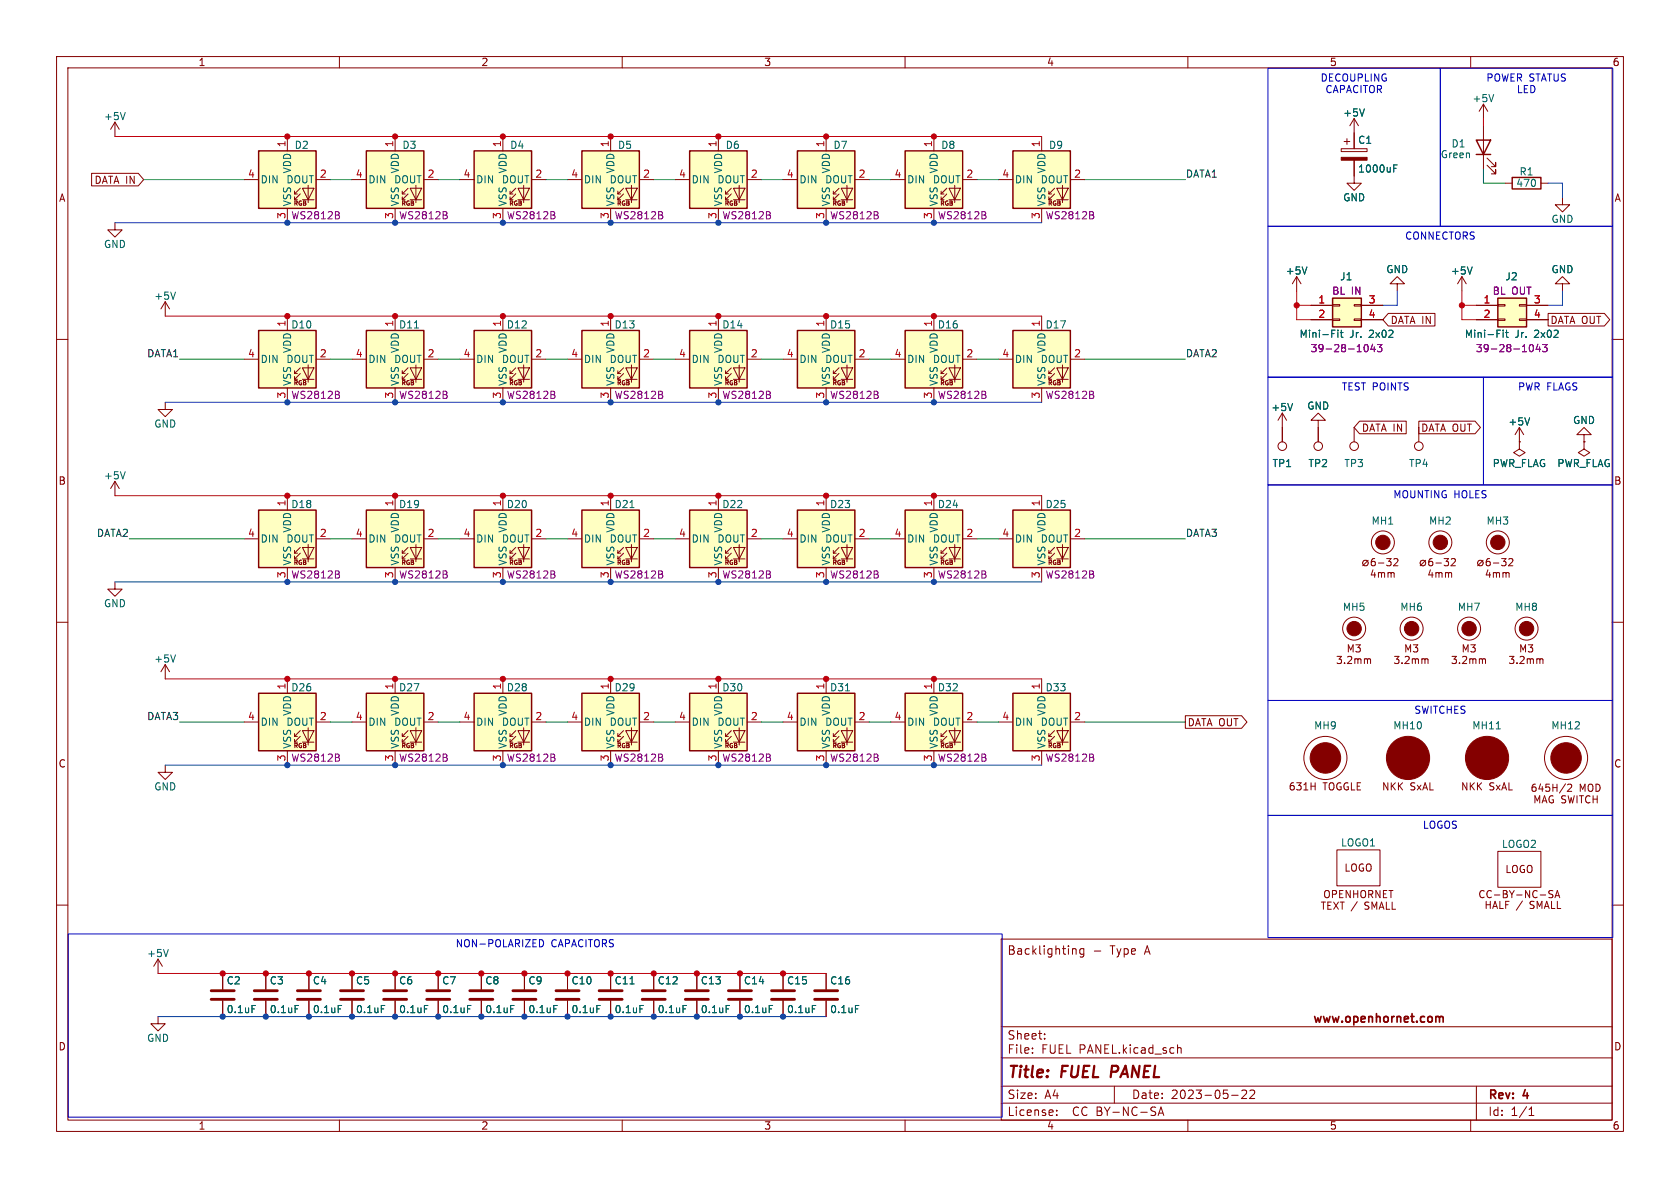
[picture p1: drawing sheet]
<svg xmlns="http://www.w3.org/2000/svg" width="297mm" height="210mm" viewBox="0 0 297 210" stroke-linecap="round" stroke-linejoin="round" font-family="sans-serif">
<defs><g id="words">
<g font-size="2.8" fill="#840000">
<text x="178" y="191">Title:</text>
<text x="187.5" y="191">FUEL</text>
<text x="196.8" y="191">PANEL</text>
</g>
<g font-size="2.1" fill="#840000">
<text x="178" y="168.9">Backlighting</text>
<text x="196.2" y="168.9">Type</text>
<text x="202.3" y="168.9">A</text>
<text x="178" y="183.9">Sheet:</text>
<text x="232" y="181.1">www.openhornet.com</text>
<text x="178" y="186.4">File:</text>
<text x="184" y="186.4">FUEL PANEL.kicad_sch</text>
<text x="178" y="197.4">License:</text>
<text x="178" y="194.4">Size:</text>
<text x="184.6" y="194.4">A4</text>
<text x="189.5" y="197.4">CC BY-NC-SA</text>
<text x="200" y="194.4">Date:</text>
<text x="206.9" y="194.4">2023-05-22</text>
<text x="263" y="194.6">Rev:</text>
<text x="263" y="197.4">Id:</text>
<text x="267" y="197.4">1/1</text>
<text x="269.2" y="194.6">4</text>
</g>
<g font-size="1.8" fill="#840000">
<text x="35" y="11.8">1</text>
<text x="85" y="11.8">2</text>
<text x="135" y="11.8">3</text>
<text x="185" y="11.8">4</text>
<text x="235" y="11.8">5</text>
<text x="285" y="11.8">6</text>
<text x="10.4" y="35.8">A</text>
<text x="16.7" y="32.7">DATA IN</text>
<text x="285.4" y="35.8">A</text>
<text x="245.7" y="57.4">DATA IN</text>
<text x="274" y="57.4">DATA OUT</text>
<text x="240.7" y="76.5">DATA IN</text>
<text x="251.1" y="76.5">DATA OUT</text>
<text x="10.3" y="85.8">B</text>
<text x="285.3" y="85.8">B</text>
<text x="245.6" y="101.3">4mm</text>
<text x="255.7" y="101.3">4mm</text>
<text x="265.9" y="101.3">4mm</text>
<text x="209.9" y="128.6">DATA OUT</text>
<text x="10.3" y="135.8">C</text>
<text x="285.3" y="135.8">C</text>
<text x="227.8" y="139.9">631H</text>
<text x="233.8" y="139.9">TOGGLE</text>
<text x="244.3" y="139.9">NKK</text>
<text x="249.2" y="139.9">SxAL</text>
<text x="258.2" y="139.9">NKK</text>
<text x="263.2" y="139.9">SxAL</text>
<text x="282.8" y="141.2">SWITCH</text>
<text x="237.6" y="154.2">LOGO</text>
<text x="266.1" y="154.5">LOGO</text>
<text x="261.3" y="158.9">CC-BY-NC-SA</text>
<text x="261.8" y="160.9">HALF /</text>
<text x="269.9" y="160.9">SMALL</text>
<text x="10.3" y="185.8">D</text>
<text x="285.3" y="185.8">D</text>
<text x="35" y="199.8">1</text>
<text x="85" y="199.8">2</text>
<text x="135" y="199.8">3</text>
<text x="185" y="199.8">4</text>
<text x="235" y="199.8">5</text>
<text x="285" y="199.8">6</text>
</g>
<g font-size="1.8" fill="#0000c2">
<text x="233.4" y="14.7">DECOUPLING</text>
<text x="234.3" y="16.7">CAPACITOR</text>
<text x="262.7" y="14.7">POWER STATUS</text>
<text x="268.1" y="16.7">LED</text>
<text x="248.3" y="42.6">CONNECTORS</text>
<text x="237.2" y="69.3">TEST POINTS</text>
<text x="268.3" y="69.3">PWR FLAGS</text>
<text x="246.3" y="88.3">MOUNTING HOLES</text>
<text x="250" y="126.4">SWITCHES</text>
<text x="251.5" y="146.7">LOGOS</text>
<text x="80.5" y="167.7">NON-POLARIZED</text>
<text x="97.4" y="167.7">CAPACITORS</text>
</g>
<g font-size="1.8" fill="#006464">
<text x="18.3" y="21.4">+5V</text>
<text x="237.4" y="20.8">+5V</text>
<text x="260.3" y="18.2">+5V</text>
<text x="52" y="26.5">D2</text>
<text x="71.1" y="26.5">D3</text>
<text x="90.1" y="26.5">D4</text>
<text x="109.2" y="26.5">D5</text>
<text x="128.2" y="26.5">D6</text>
<text x="147.3" y="26.5">D7</text>
<text x="166.3" y="26.5">D8</text>
<text x="185.4" y="26.5">D9</text>
<text x="240" y="25.6">C1</text>
<text x="254.6" y="28.1">Green</text>
<text x="256.5" y="26.2">D1</text>
<text x="46" y="32.6">DIN</text>
<text x="50.6" y="32.6">DOUT</text>
<text x="51.6" y="30.7" transform="rotate(-90 51.6 30.7)">VDD</text>
<text x="65" y="32.6">DIN</text>
<text x="69.7" y="32.6">DOUT</text>
<text x="70.7" y="30.7" transform="rotate(-90 70.7 30.7)">VDD</text>
<text x="84.1" y="32.6">DIN</text>
<text x="88.7" y="32.6">DOUT</text>
<text x="89.7" y="30.7" transform="rotate(-90 89.7 30.7)">VDD</text>
<text x="103.1" y="32.6">DIN</text>
<text x="107.8" y="32.6">DOUT</text>
<text x="108.8" y="30.7" transform="rotate(-90 108.8 30.7)">VDD</text>
<text x="122.2" y="32.6">DIN</text>
<text x="126.8" y="32.6">DOUT</text>
<text x="127.8" y="30.7" transform="rotate(-90 127.8 30.7)">VDD</text>
<text x="141.2" y="32.6">DIN</text>
<text x="145.9" y="32.6">DOUT</text>
<text x="146.9" y="30.7" transform="rotate(-90 146.9 30.7)">VDD</text>
<text x="160.3" y="32.6">DIN</text>
<text x="164.9" y="32.6">DOUT</text>
<text x="165.9" y="30.7" transform="rotate(-90 165.9 30.7)">VDD</text>
<text x="179.3" y="32.6">DIN</text>
<text x="184" y="32.6">DOUT</text>
<text x="185" y="30.7" transform="rotate(-90 185 30.7)">VDD</text>
<text x="237.4" y="35.8">GND</text>
<text x="240" y="30.7">1000uF</text>
<text x="268" y="33.2">470</text>
<text x="268.6" y="31.2">R1</text>
<text x="51.6" y="36.6" transform="rotate(-90 51.6 36.6)">VSS</text>
<text x="70.7" y="36.6" transform="rotate(-90 70.7 36.6)">VSS</text>
<text x="89.7" y="36.6" transform="rotate(-90 89.7 36.6)">VSS</text>
<text x="108.8" y="36.6" transform="rotate(-90 108.8 36.6)">VSS</text>
<text x="127.8" y="36.6" transform="rotate(-90 127.8 36.6)">VSS</text>
<text x="146.9" y="36.6" transform="rotate(-90 146.9 36.6)">VSS</text>
<text x="165.9" y="36.6" transform="rotate(-90 165.9 36.6)">VSS</text>
<text x="185" y="36.6" transform="rotate(-90 185 36.6)">VSS</text>
<text x="274.2" y="39.6">GND</text>
<text x="18.3" y="44">GND</text>
<text x="27.2" y="53.1">+5V</text>
<text x="227.2" y="48.7">+5V</text>
<text x="236.9" y="49.7">J1</text>
<text x="245" y="48.5">GND</text>
<text x="256.4" y="48.7">+5V</text>
<text x="266.1" y="49.7">J2</text>
<text x="274.2" y="48.5">GND</text>
<text x="51.4" y="58.2">D10</text>
<text x="70.5" y="58.2">D11</text>
<text x="89.5" y="58.2">D12</text>
<text x="108.6" y="58.2">D13</text>
<text x="127.6" y="58.2">D14</text>
<text x="146.7" y="58.2">D15</text>
<text x="165.7" y="58.2">D16</text>
<text x="184.8" y="58.2">D17</text>
<text x="229.7" y="59.9">Mini-Fit</text>
<text x="238.6" y="59.9">Jr.</text>
<text x="242" y="59.9">2x02</text>
<text x="258.9" y="59.9">Mini-Fit</text>
<text x="267.8" y="59.9">Jr.</text>
<text x="271.2" y="59.9">2x02</text>
<text x="46" y="64.3">DIN</text>
<text x="50.6" y="64.3">DOUT</text>
<text x="51.6" y="62.4" transform="rotate(-90 51.6 62.4)">VDD</text>
<text x="65" y="64.3">DIN</text>
<text x="69.7" y="64.3">DOUT</text>
<text x="70.7" y="62.4" transform="rotate(-90 70.7 62.4)">VDD</text>
<text x="84.1" y="64.3">DIN</text>
<text x="88.7" y="64.3">DOUT</text>
<text x="89.7" y="62.4" transform="rotate(-90 89.7 62.4)">VDD</text>
<text x="103.1" y="64.3">DIN</text>
<text x="107.8" y="64.3">DOUT</text>
<text x="108.8" y="62.4" transform="rotate(-90 108.8 62.4)">VDD</text>
<text x="122.2" y="64.3">DIN</text>
<text x="126.8" y="64.3">DOUT</text>
<text x="127.8" y="62.4" transform="rotate(-90 127.8 62.4)">VDD</text>
<text x="141.2" y="64.3">DIN</text>
<text x="145.9" y="64.3">DOUT</text>
<text x="146.9" y="62.4" transform="rotate(-90 146.9 62.4)">VDD</text>
<text x="160.3" y="64.3">DIN</text>
<text x="164.9" y="64.3">DOUT</text>
<text x="165.9" y="62.4" transform="rotate(-90 165.9 62.4)">VDD</text>
<text x="179.3" y="64.3">DIN</text>
<text x="184" y="64.3">DOUT</text>
<text x="185" y="62.4" transform="rotate(-90 185 62.4)">VDD</text>
<text x="51.6" y="68.3" transform="rotate(-90 51.6 68.3)">VSS</text>
<text x="70.7" y="68.3" transform="rotate(-90 70.7 68.3)">VSS</text>
<text x="89.7" y="68.3" transform="rotate(-90 89.7 68.3)">VSS</text>
<text x="108.8" y="68.3" transform="rotate(-90 108.8 68.3)">VSS</text>
<text x="127.8" y="68.3" transform="rotate(-90 127.8 68.3)">VSS</text>
<text x="146.9" y="68.3" transform="rotate(-90 146.9 68.3)">VSS</text>
<text x="165.9" y="68.3" transform="rotate(-90 165.9 68.3)">VSS</text>
<text x="185" y="68.3" transform="rotate(-90 185 68.3)">VSS</text>
<text x="27.2" y="75.8">GND</text>
<text x="224.7" y="72.8">+5V</text>
<text x="231" y="72.6">GND</text>
<text x="266.6" y="75.4">+5V</text>
<text x="278" y="75.1">GND</text>
<text x="224.9" y="82.7">TP1</text>
<text x="231.3" y="82.7">TP2</text>
<text x="237.6" y="82.7">TP3</text>
<text x="249" y="82.7">TP4</text>
<text x="263.8" y="82.7">PWR_FLAG</text>
<text x="275.3" y="82.7">PWR_FLAG</text>
<text x="18.3" y="84.9">+5V</text>
<text x="51.4" y="90">D18</text>
<text x="70.5" y="90">D19</text>
<text x="89.5" y="90">D20</text>
<text x="108.6" y="90">D21</text>
<text x="127.6" y="90">D22</text>
<text x="146.7" y="90">D23</text>
<text x="165.7" y="90">D24</text>
<text x="184.8" y="90">D25</text>
<text x="51.6" y="94.2" transform="rotate(-90 51.6 94.2)">VDD</text>
<text x="70.7" y="94.2" transform="rotate(-90 70.7 94.2)">VDD</text>
<text x="89.7" y="94.2" transform="rotate(-90 89.7 94.2)">VDD</text>
<text x="108.8" y="94.2" transform="rotate(-90 108.8 94.2)">VDD</text>
<text x="127.8" y="94.2" transform="rotate(-90 127.8 94.2)">VDD</text>
<text x="146.9" y="94.2" transform="rotate(-90 146.9 94.2)">VDD</text>
<text x="165.9" y="94.2" transform="rotate(-90 165.9 94.2)">VDD</text>
<text x="185" y="94.2" transform="rotate(-90 185 94.2)">VDD</text>
<text x="242.4" y="92.9">MH1</text>
<text x="252.6" y="92.9">MH2</text>
<text x="262.7" y="92.9">MH3</text>
<text x="46" y="96.1">DIN</text>
<text x="50.6" y="96.1">DOUT</text>
<text x="51.6" y="100.1" transform="rotate(-90 51.6 100.1)">VSS</text>
<text x="65" y="96.1">DIN</text>
<text x="69.7" y="96.1">DOUT</text>
<text x="70.7" y="100.1" transform="rotate(-90 70.7 100.1)">VSS</text>
<text x="84.1" y="96.1">DIN</text>
<text x="88.7" y="96.1">DOUT</text>
<text x="89.7" y="100.1" transform="rotate(-90 89.7 100.1)">VSS</text>
<text x="103.1" y="96.1">DIN</text>
<text x="107.8" y="96.1">DOUT</text>
<text x="108.8" y="100.1" transform="rotate(-90 108.8 100.1)">VSS</text>
<text x="122.2" y="96.1">DIN</text>
<text x="126.8" y="96.1">DOUT</text>
<text x="127.8" y="100.1" transform="rotate(-90 127.8 100.1)">VSS</text>
<text x="141.2" y="96.1">DIN</text>
<text x="145.9" y="96.1">DOUT</text>
<text x="146.9" y="100.1" transform="rotate(-90 146.9 100.1)">VSS</text>
<text x="160.3" y="96.1">DIN</text>
<text x="164.9" y="96.1">DOUT</text>
<text x="165.9" y="100.1" transform="rotate(-90 165.9 100.1)">VSS</text>
<text x="179.3" y="96.1">DIN</text>
<text x="184" y="96.1">DOUT</text>
<text x="185" y="100.1" transform="rotate(-90 185 100.1)">VSS</text>
<text x="18.3" y="107.5">GND</text>
<text x="237.3" y="108.1">MH5</text>
<text x="247.5" y="108.1">MH6</text>
<text x="257.7" y="108.1">MH7</text>
<text x="267.8" y="108.1">MH8</text>
<text x="27.2" y="117.3">+5V</text>
<text x="51.4" y="122.4">D26</text>
<text x="70.5" y="122.4">D27</text>
<text x="89.5" y="122.4">D28</text>
<text x="108.6" y="122.4">D29</text>
<text x="127.6" y="122.4">D30</text>
<text x="146.7" y="122.4">D31</text>
<text x="165.7" y="122.4">D32</text>
<text x="184.8" y="122.4">D33</text>
<text x="46" y="128.5">DIN</text>
<text x="50.6" y="128.5">DOUT</text>
<text x="51.6" y="126.6" transform="rotate(-90 51.6 126.6)">VDD</text>
<text x="65" y="128.5">DIN</text>
<text x="69.7" y="128.5">DOUT</text>
<text x="70.7" y="126.6" transform="rotate(-90 70.7 126.6)">VDD</text>
<text x="84.1" y="128.5">DIN</text>
<text x="88.7" y="128.5">DOUT</text>
<text x="89.7" y="126.6" transform="rotate(-90 89.7 126.6)">VDD</text>
<text x="103.1" y="128.5">DIN</text>
<text x="107.8" y="128.5">DOUT</text>
<text x="108.8" y="126.6" transform="rotate(-90 108.8 126.6)">VDD</text>
<text x="122.2" y="128.5">DIN</text>
<text x="126.8" y="128.5">DOUT</text>
<text x="127.8" y="126.6" transform="rotate(-90 127.8 126.6)">VDD</text>
<text x="141.2" y="128.5">DIN</text>
<text x="145.9" y="128.5">DOUT</text>
<text x="146.9" y="126.6" transform="rotate(-90 146.9 126.6)">VDD</text>
<text x="160.3" y="128.5">DIN</text>
<text x="164.9" y="128.5">DOUT</text>
<text x="165.9" y="126.6" transform="rotate(-90 165.9 126.6)">VDD</text>
<text x="179.3" y="128.5">DIN</text>
<text x="184" y="128.5">DOUT</text>
<text x="185" y="126.6" transform="rotate(-90 185 126.6)">VDD</text>
<text x="232.3" y="129.1">MH9</text>
<text x="246.3" y="129.1">MH10</text>
<text x="260.2" y="129.1">MH11</text>
<text x="274.2" y="129.1">MH12</text>
<text x="51.6" y="132.5" transform="rotate(-90 51.6 132.5)">VSS</text>
<text x="70.7" y="132.5" transform="rotate(-90 70.7 132.5)">VSS</text>
<text x="89.7" y="132.5" transform="rotate(-90 89.7 132.5)">VSS</text>
<text x="108.8" y="132.5" transform="rotate(-90 108.8 132.5)">VSS</text>
<text x="127.8" y="132.5" transform="rotate(-90 127.8 132.5)">VSS</text>
<text x="146.9" y="132.5" transform="rotate(-90 146.9 132.5)">VSS</text>
<text x="165.9" y="132.5" transform="rotate(-90 165.9 132.5)">VSS</text>
<text x="185" y="132.5" transform="rotate(-90 185 132.5)">VSS</text>
<text x="27.2" y="139.9">GND</text>
<text x="237" y="149.8">LOGO1</text>
<text x="265.5" y="150.1">LOGO2</text>
<text x="25.9" y="169.4">+5V</text>
<text x="40" y="174.2">C2</text>
<text x="40" y="179.3">0.1uF</text>
<text x="47.6" y="174.2">C3</text>
<text x="47.6" y="179.3">0.1uF</text>
<text x="55.3" y="174.2">C4</text>
<text x="55.3" y="179.3">0.1uF</text>
<text x="62.9" y="174.2">C5</text>
<text x="62.9" y="179.3">0.1uF</text>
<text x="70.5" y="174.2">C6</text>
<text x="70.5" y="179.3">0.1uF</text>
<text x="78.1" y="174.2">C7</text>
<text x="78.1" y="179.3">0.1uF</text>
<text x="85.7" y="174.2">C8</text>
<text x="85.7" y="179.3">0.1uF</text>
<text x="93.4" y="174.2">C9</text>
<text x="93.4" y="179.3">0.1uF</text>
<text x="101" y="174.2">C10</text>
<text x="101" y="179.3">0.1uF</text>
<text x="108.6" y="174.2">C11</text>
<text x="108.6" y="179.3">0.1uF</text>
<text x="116.2" y="174.2">C12</text>
<text x="116.2" y="179.3">0.1uF</text>
<text x="123.8" y="174.2">C13</text>
<text x="123.8" y="179.3">0.1uF</text>
<text x="131.5" y="174.2">C14</text>
<text x="131.5" y="179.3">0.1uF</text>
<text x="139.1" y="174.2">C15</text>
<text x="139.1" y="179.3">0.1uF</text>
<text x="146.7" y="174.2">C16</text>
<text x="146.7" y="179.3">0.1uF</text>
<text x="25.9" y="184.3">GND</text>
</g>
<g font-size="1.8" fill="#a90000">
<text x="50.5" y="26.1" transform="rotate(-90 50.5 26.1)">1</text>
<text x="69.6" y="26.1" transform="rotate(-90 69.6 26.1)">1</text>
<text x="88.6" y="26.1" transform="rotate(-90 88.6 26.1)">1</text>
<text x="107.7" y="26.1" transform="rotate(-90 107.7 26.1)">1</text>
<text x="126.7" y="26.1" transform="rotate(-90 126.7 26.1)">1</text>
<text x="145.8" y="26.1" transform="rotate(-90 145.8 26.1)">1</text>
<text x="164.8" y="26.1" transform="rotate(-90 164.8 26.1)">1</text>
<text x="183.9" y="26.1" transform="rotate(-90 183.9 26.1)">1</text>
<text x="43.8" y="31.5">4</text>
<text x="56.5" y="31.5">2</text>
<text x="62.8" y="31.5">4</text>
<text x="75.5" y="31.5">2</text>
<text x="81.9" y="31.5">4</text>
<text x="94.6" y="31.5">2</text>
<text x="100.9" y="31.5">4</text>
<text x="113.6" y="31.5">2</text>
<text x="120" y="31.5">4</text>
<text x="132.7" y="31.5">2</text>
<text x="139" y="31.5">4</text>
<text x="151.7" y="31.5">2</text>
<text x="158.1" y="31.5">4</text>
<text x="170.8" y="31.5">2</text>
<text x="177.1" y="31.5">4</text>
<text x="189.8" y="31.5">2</text>
<text x="50.5" y="38.8" transform="rotate(-90 50.5 38.8)">3</text>
<text x="69.6" y="38.8" transform="rotate(-90 69.6 38.8)">3</text>
<text x="88.6" y="38.8" transform="rotate(-90 88.6 38.8)">3</text>
<text x="107.7" y="38.8" transform="rotate(-90 107.7 38.8)">3</text>
<text x="126.7" y="38.8" transform="rotate(-90 126.7 38.8)">3</text>
<text x="145.8" y="38.8" transform="rotate(-90 145.8 38.8)">3</text>
<text x="164.8" y="38.8" transform="rotate(-90 164.8 38.8)">3</text>
<text x="183.9" y="38.8" transform="rotate(-90 183.9 38.8)">3</text>
<text x="233" y="53.7">1</text>
<text x="241.9" y="53.7">3</text>
<text x="262.2" y="53.7">1</text>
<text x="271.1" y="53.7">3</text>
<text x="50.5" y="57.8" transform="rotate(-90 50.5 57.8)">1</text>
<text x="69.6" y="57.8" transform="rotate(-90 69.6 57.8)">1</text>
<text x="88.6" y="57.8" transform="rotate(-90 88.6 57.8)">1</text>
<text x="107.7" y="57.8" transform="rotate(-90 107.7 57.8)">1</text>
<text x="126.7" y="57.8" transform="rotate(-90 126.7 57.8)">1</text>
<text x="145.8" y="57.8" transform="rotate(-90 145.8 57.8)">1</text>
<text x="164.8" y="57.8" transform="rotate(-90 164.8 57.8)">1</text>
<text x="183.9" y="57.8" transform="rotate(-90 183.9 57.8)">1</text>
<text x="233" y="56.3">2</text>
<text x="241.9" y="56.3">4</text>
<text x="262.2" y="56.3">2</text>
<text x="271.1" y="56.3">4</text>
<text x="43.8" y="63.2">4</text>
<text x="56.5" y="63.2">2</text>
<text x="62.8" y="63.2">4</text>
<text x="75.5" y="63.2">2</text>
<text x="81.9" y="63.2">4</text>
<text x="94.6" y="63.2">2</text>
<text x="100.9" y="63.2">4</text>
<text x="113.6" y="63.2">2</text>
<text x="120" y="63.2">4</text>
<text x="132.7" y="63.2">2</text>
<text x="139" y="63.2">4</text>
<text x="151.7" y="63.2">2</text>
<text x="158.1" y="63.2">4</text>
<text x="170.8" y="63.2">2</text>
<text x="177.1" y="63.2">4</text>
<text x="189.8" y="63.2">2</text>
<text x="50.5" y="70.5" transform="rotate(-90 50.5 70.5)">3</text>
<text x="69.6" y="70.5" transform="rotate(-90 69.6 70.5)">3</text>
<text x="88.6" y="70.5" transform="rotate(-90 88.6 70.5)">3</text>
<text x="107.7" y="70.5" transform="rotate(-90 107.7 70.5)">3</text>
<text x="126.7" y="70.5" transform="rotate(-90 126.7 70.5)">3</text>
<text x="145.8" y="70.5" transform="rotate(-90 145.8 70.5)">3</text>
<text x="164.8" y="70.5" transform="rotate(-90 164.8 70.5)">3</text>
<text x="183.9" y="70.5" transform="rotate(-90 183.9 70.5)">3</text>
<text x="50.5" y="89.6" transform="rotate(-90 50.5 89.6)">1</text>
<text x="69.6" y="89.6" transform="rotate(-90 69.6 89.6)">1</text>
<text x="88.6" y="89.6" transform="rotate(-90 88.6 89.6)">1</text>
<text x="107.7" y="89.6" transform="rotate(-90 107.7 89.6)">1</text>
<text x="126.7" y="89.6" transform="rotate(-90 126.7 89.6)">1</text>
<text x="145.8" y="89.6" transform="rotate(-90 145.8 89.6)">1</text>
<text x="164.8" y="89.6" transform="rotate(-90 164.8 89.6)">1</text>
<text x="183.9" y="89.6" transform="rotate(-90 183.9 89.6)">1</text>
<text x="43.8" y="95">4</text>
<text x="56.5" y="95">2</text>
<text x="62.8" y="95">4</text>
<text x="75.5" y="95">2</text>
<text x="81.9" y="95">4</text>
<text x="94.6" y="95">2</text>
<text x="100.9" y="95">4</text>
<text x="113.6" y="95">2</text>
<text x="120" y="95">4</text>
<text x="132.7" y="95">2</text>
<text x="139" y="95">4</text>
<text x="151.7" y="95">2</text>
<text x="158.1" y="95">4</text>
<text x="170.8" y="95">2</text>
<text x="177.1" y="95">4</text>
<text x="189.8" y="95">2</text>
<text x="50.5" y="102.3" transform="rotate(-90 50.5 102.3)">3</text>
<text x="69.6" y="102.3" transform="rotate(-90 69.6 102.3)">3</text>
<text x="88.6" y="102.3" transform="rotate(-90 88.6 102.3)">3</text>
<text x="107.7" y="102.3" transform="rotate(-90 107.7 102.3)">3</text>
<text x="126.7" y="102.3" transform="rotate(-90 126.7 102.3)">3</text>
<text x="145.8" y="102.3" transform="rotate(-90 145.8 102.3)">3</text>
<text x="164.8" y="102.3" transform="rotate(-90 164.8 102.3)">3</text>
<text x="183.9" y="102.3" transform="rotate(-90 183.9 102.3)">3</text>
<text x="50.5" y="122" transform="rotate(-90 50.5 122)">1</text>
<text x="69.6" y="122" transform="rotate(-90 69.6 122)">1</text>
<text x="88.6" y="122" transform="rotate(-90 88.6 122)">1</text>
<text x="107.7" y="122" transform="rotate(-90 107.7 122)">1</text>
<text x="126.7" y="122" transform="rotate(-90 126.7 122)">1</text>
<text x="145.8" y="122" transform="rotate(-90 145.8 122)">1</text>
<text x="164.8" y="122" transform="rotate(-90 164.8 122)">1</text>
<text x="183.9" y="122" transform="rotate(-90 183.9 122)">1</text>
<text x="43.8" y="127.4">4</text>
<text x="56.5" y="127.4">2</text>
<text x="62.8" y="127.4">4</text>
<text x="75.5" y="127.4">2</text>
<text x="81.9" y="127.4">4</text>
<text x="94.6" y="127.4">2</text>
<text x="100.9" y="127.4">4</text>
<text x="113.6" y="127.4">2</text>
<text x="120" y="127.4">4</text>
<text x="132.7" y="127.4">2</text>
<text x="139" y="127.4">4</text>
<text x="151.7" y="127.4">2</text>
<text x="158.1" y="127.4">4</text>
<text x="170.8" y="127.4">2</text>
<text x="177.1" y="127.4">4</text>
<text x="189.8" y="127.4">2</text>
<text x="50.5" y="134.7" transform="rotate(-90 50.5 134.7)">3</text>
<text x="69.6" y="134.7" transform="rotate(-90 69.6 134.7)">3</text>
<text x="88.6" y="134.7" transform="rotate(-90 88.6 134.7)">3</text>
<text x="107.7" y="134.7" transform="rotate(-90 107.7 134.7)">3</text>
<text x="126.7" y="134.7" transform="rotate(-90 126.7 134.7)">3</text>
<text x="145.8" y="134.7" transform="rotate(-90 145.8 134.7)">3</text>
<text x="164.8" y="134.7" transform="rotate(-90 164.8 134.7)">3</text>
<text x="183.9" y="134.7" transform="rotate(-90 183.9 134.7)">3</text>
</g>
<g font-size="1.8" fill="#0f0f0f">
<text x="209.5" y="31.5">DATA1</text>
<text x="26" y="63.2">DATA1</text>
<text x="209.5" y="63.2">DATA2</text>
<text x="17.1" y="95">DATA2</text>
<text x="209.5" y="95">DATA3</text>
<text x="26" y="127.4">DATA3</text>
</g>
<g font-size="1.8" fill="#840084">
<text x="51.4" y="38.9">WS2812B</text>
<text x="70.5" y="38.9">WS2812B</text>
<text x="89.5" y="38.9">WS2812B</text>
<text x="108.6" y="38.9">WS2812B</text>
<text x="127.6" y="38.9">WS2812B</text>
<text x="146.7" y="38.9">WS2812B</text>
<text x="165.7" y="38.9">WS2812B</text>
<text x="184.8" y="38.9">WS2812B</text>
<text x="235.5" y="52.3">BL IN</text>
<text x="263.8" y="52.3">BL OUT</text>
<text x="231.7" y="62.4">39-28-1043</text>
<text x="260.9" y="62.4">39-28-1043</text>
<text x="51.4" y="70.7">WS2812B</text>
<text x="70.5" y="70.7">WS2812B</text>
<text x="89.5" y="70.7">WS2812B</text>
<text x="108.6" y="70.7">WS2812B</text>
<text x="127.6" y="70.7">WS2812B</text>
<text x="146.7" y="70.7">WS2812B</text>
<text x="165.7" y="70.7">WS2812B</text>
<text x="184.8" y="70.7">WS2812B</text>
<text x="51.4" y="102.4">WS2812B</text>
<text x="70.5" y="102.4">WS2812B</text>
<text x="89.5" y="102.4">WS2812B</text>
<text x="108.6" y="102.4">WS2812B</text>
<text x="127.6" y="102.4">WS2812B</text>
<text x="146.7" y="102.4">WS2812B</text>
<text x="165.7" y="102.4">WS2812B</text>
<text x="184.8" y="102.4">WS2812B</text>
<text x="51.4" y="134.8">WS2812B</text>
<text x="70.5" y="134.8">WS2812B</text>
<text x="89.5" y="134.8">WS2812B</text>
<text x="108.6" y="134.8">WS2812B</text>
<text x="127.6" y="134.8">WS2812B</text>
<text x="146.7" y="134.8">WS2812B</text>
<text x="165.7" y="134.8">WS2812B</text>
<text x="184.8" y="134.8">WS2812B</text>
</g>
<g font-size="1.1" fill="#840000">
<text x="51.8" y="36.5">RGB</text>
<text x="70.9" y="36.5">RGB</text>
<text x="89.9" y="36.5">RGB</text>
<text x="109" y="36.5">RGB</text>
<text x="128" y="36.5">RGB</text>
<text x="147.1" y="36.5">RGB</text>
<text x="166.1" y="36.5">RGB</text>
<text x="185.2" y="36.5">RGB</text>
<text x="51.8" y="68.3">RGB</text>
<text x="70.9" y="68.3">RGB</text>
<text x="89.9" y="68.3">RGB</text>
<text x="109" y="68.3">RGB</text>
<text x="128" y="68.3">RGB</text>
<text x="147.1" y="68.3">RGB</text>
<text x="166.1" y="68.3">RGB</text>
<text x="185.2" y="68.3">RGB</text>
<text x="51.8" y="100">RGB</text>
<text x="70.9" y="100">RGB</text>
<text x="89.9" y="100">RGB</text>
<text x="109" y="100">RGB</text>
<text x="128" y="100">RGB</text>
<text x="147.1" y="100">RGB</text>
<text x="166.1" y="100">RGB</text>
<text x="185.2" y="100">RGB</text>
<text x="51.8" y="132.4">RGB</text>
<text x="70.9" y="132.4">RGB</text>
<text x="89.9" y="132.4">RGB</text>
<text x="109" y="132.4">RGB</text>
<text x="128" y="132.4">RGB</text>
<text x="147.1" y="132.4">RGB</text>
<text x="166.1" y="132.4">RGB</text>
<text x="185.2" y="132.4">RGB</text>
</g>
</g></defs>
<g fill="none" stroke="#840000" stroke-width=".18">
<path d="M10 10h277v190h-277zM12 12h273v186h-273zM60 10v2M110 10v2M160 10v2M210 10v2M260 10v2M262.3 18.4v2.6M262.3 18.4l-.8 1.3M262.3 18.4l.7 1.3M16.2 30.6h8.2l1 1.2-1 1.1h-8.2zM20.3 39.4v1.2h1.3l-1.3 1.3-1.3-1.3h1.3"/>
<path d="M20.3 21.6v2.5M20.3 21.6l-.7 1.3M20.3 21.6l.8 1.3M43.2 31.8h2.5M50.8 24.1v2.6M50.8 36.8v2.6M52.1 35.3h.5M52.1 34.3h.5M53.1 34.3l-1 1v-.5M53.1 33.3l-1 1v-.5M53.5 33.3h2l-1 2zM53.5 35.3h2"/>
<path d="M54.5 32.8v3M55.9 31.8h2.5M62.2 31.8h2.6M69.8 24.1v2.6M69.8 36.8v2.6M71.1 35.3h.5M71.1 34.3h.5M72.1 34.3l-1 1v-.5M72.1 33.3l-1 1v-.5M72.5 33.3h2l-1 2zM72.5 35.3h2M73.5 32.8v3"/>
<path d="M74.9 31.8h2.6M81.3 31.8h2.5M88.9 24.1v2.6M88.9 36.8v2.6M90.2 35.3h.5M90.2 34.3h.5M91.2 34.3l-1 1v-.5M91.2 33.3l-1 1v-.5M91.6 33.3h2l-1 2zM91.6 35.3h2M92.6 32.8v3M94 31.8h2.5"/>
<path d="M100.3 31.8h2.6M107.9 24.1v2.6M107.9 36.8v2.6M109.2 35.3h.5M109.2 34.3h.5M110.2 34.3l-1 1v-.5M110.2 33.3l-1 1v-.5M110.6 33.3h2l-1 2zM110.6 35.3h2M111.6 32.8v3M113 31.8h2.6M119.4 31.8h2.5"/>
<path d="M127 24.1v2.6M127 36.8v2.6M128.3 35.3h.5M128.3 34.3h.5M129.3 34.3l-1 1v-.5M129.3 33.3l-1 1v-.5M129.7 33.3h2l-1 2zM129.7 35.3h2M130.7 32.8v3M132.1 31.8h2.5M138.4 31.8h2.6M146 24.1v2.6"/>
<path d="M146 36.8v2.6M147.3 35.3h.5M147.3 34.3h.5M148.3 34.3l-1 1v-.5M148.3 33.3l-1 1v-.5M148.7 33.3h2l-1 2zM148.7 35.3h2M149.7 32.8v3M151.1 31.8h2.6M157.5 31.8h2.5M165.1 24.1v2.6M165.1 36.8v2.6"/>
<path d="M166.4 35.3h.5M166.4 34.3h.5M167.4 34.3l-1 1v-.5M167.4 33.3l-1 1v-.5M167.8 33.3h2l-1 2zM167.8 35.3h2M168.8 32.8v3M170.2 31.8h2.5M176.5 31.8h2.6M184.1 24.1v2.6M184.1 36.8v2.6M185.4 35.3h.5"/>
<path d="M185.4 34.3h.5M186.4 34.3l-1 1v-.5M186.4 33.3l-1 1v-.5M186.8 33.3h2l-1 2zM186.8 35.3h2M187.8 32.8v3M189.2 31.8h2.6M237.1 26.3h4.6v.5h-4.6zM237.6 25h1M238.1 24.5v1M239.4 28.3v4.1h1.3l-1.3 1.3-1.3-1.3h1.3M239.4 21v5.3"/>
<path d="M239.4 21l-.8 1.2M239.4 21l.8 1.2M262.3 22.2v7.6M262.9 29.2l1.5 1.5v-.7v.7h-.7M262.9 27.9l1.5 1.6v-.8v.8h-.7M266.1 32.4h1.2M272.4 32.4h1.3M276.2 34.9v1.3h1.3l-1.3 1.3-1.2-1.3h1.2M10 60h2M29.2 53.3v2.6M29.2 53.3l-.8 1.3M29.2 53.3l.8 1.3"/>
<path d="M50.8 55.9v2.5M69.8 55.9v2.5M88.9 55.9v2.5M107.9 55.9v2.5M127 55.9v2.5M146 55.9v2.5M165.1 55.9v2.5M184.1 55.9v2.5M229.2 48.9l-.7 1.3M229.2 48.9v2.5M229.2 48.9l.8 1.3M231.8 54h3.8"/>
<path d="M231.8 56.5h3.8M235.6 56.4h1.3v.2h-1.3zM235.6 53.8h1.3v.3h-1.3zM239.4 56.4h1.3v.2h-1.3zM239.4 53.8h1.3v.3h-1.3zM240.7 54h3.8M240.7 56.5h3.8M245.4 55.4h8.3v2.2h-8.3l-.9-1.1zM247 50.2h1.3l-1.3-1.3-1.3 1.3h1.3v1.2M258.4 48.9l-.7 1.3M258.4 48.9v2.5M258.4 48.9l.8 1.3"/>
<path d="M261 54h3.8M261 56.5h3.8M264.8 56.4h1.3v.2h-1.3zM264.8 53.8h1.3v.3h-1.3zM268.6 56.4h1.3v.2h-1.3zM268.6 53.8h1.3v.3h-1.3zM269.9 54h3.8M269.9 56.5h3.8M273.7 55.4h9.9l1 1.1-1 1.1h-9.9zM276.2 50.2h1.3l-1.3-1.3-1.2 1.3h1.2v1.2M285 60h2M29.2 71.1v1.3h1.3l-1.3 1.3-1.3-1.3h1.3"/>
<path d="M43.2 63.5h2.5M50.8 68.6v2.5M52.1 67.1h.5M52.1 66h.5M53.1 66l-1 1.1v-.6M53.1 65l-1 1v-.5M53.5 65h2l-1 2.1zM53.5 67.1h2M54.5 64.5v3.1M55.9 63.5h2.5M62.2 63.5h2.6M69.8 68.6v2.5"/>
<path d="M71.1 67.1h.5M71.1 66h.5M72.1 66l-1 1.1v-.6M72.1 65l-1 1v-.5M72.5 65h2l-1 2.1zM72.5 67.1h2M73.5 64.5v3.1M74.9 63.5h2.6M81.3 63.5h2.5M88.9 68.6v2.5M90.2 67.1h.5M90.2 66h.5"/>
<path d="M91.2 66l-1 1.1v-.6M91.2 65l-1 1v-.5M91.6 65h2l-1 2.1zM91.6 67.1h2M92.6 64.5v3.1M94 63.5h2.5M100.3 63.5h2.6M107.9 68.6v2.5M109.2 67.1h.5M109.2 66h.5M110.2 66l-1 1.1v-.6M110.2 65l-1 1v-.5"/>
<path d="M110.6 65h2l-1 2.1zM110.6 67.1h2M111.6 64.5v3.1M113 63.5h2.6M119.4 63.5h2.5M127 68.6v2.5M128.3 67.1h.5M128.3 66h.5M129.3 66l-1 1.1v-.6M129.3 65l-1 1v-.5M129.7 65h2l-1 2.1zM129.7 67.1h2"/>
<path d="M130.7 64.5v3.1M132.1 63.5h2.5M138.4 63.5h2.6M146 68.6v2.5M147.3 67.1h.5M147.3 66h.5M148.3 66l-1 1.1v-.6M148.3 65l-1 1v-.5M148.7 65h2l-1 2.1zM148.7 67.1h2M149.7 64.5v3.1M151.1 63.5h2.6"/>
<path d="M157.5 63.5h2.5M165.1 68.6v2.5M166.4 67.1h.5M166.4 66h.5M167.4 66l-1 1.1v-.6M167.4 65l-1 1v-.5M167.8 65h2l-1 2.1zM167.8 67.1h2M168.8 64.5v3.1M170.2 63.5h2.5M176.5 63.5h2.6M184.1 68.6v2.5"/>
<path d="M185.4 67.1h.5M185.4 66h.5M186.4 66l-1 1.1v-.6M186.4 65l-1 1v-.5M186.8 65h2l-1 2.1zM186.8 67.1h2M187.8 64.5v3.1M189.2 63.5h2.6M226.7 73v5.1M226.7 73l-.8 1.3M226.7 73l.8 1.3M233 74.3h1.3l-1.3-1.3-1.2 1.3h1.2v3.8"/>
<path d="M239.4 75.6v2.5M240.3 74.5h8.3v2.2h-8.3l-.9-1.1zM250.8 74.5h10l.9 1.1-.9 1.1h-10zM250.8 75.6v2.5M268.6 78.1v1.3l1 .6-1 .6-1-.6 1-.6M268.6 78.1h.1M268.6 75.6l-.8 1.2M268.6 75.6v2.5M268.6 75.6l.8 1.2M280 78.1v1.3l1.1 .6-1.1 .6-1-.6 1-.6M280 78.1h.1M280 76.8h1.3l-1.3-1.2-1.2 1.2h1.2v1.3"/>
<path d="M20.3 85.1l-.7 1.3M20.3 85.1v2.5M20.3 85.1l.8 1.3M43.2 95.3h2.5M50.8 87.6v2.6M52.1 98.8h.5M52.1 97.8h.5M53.1 97.8l-1 1v-.5M53.1 96.8l-1 1v-.5M53.5 96.8h2l-1 2zM53.5 98.8h2M54.5 96.3v3"/>
<path d="M55.9 95.3h2.5M62.2 95.3h2.6M69.8 87.6v2.6M71.1 98.8h.5M71.1 97.8h.5M72.1 97.8l-1 1v-.5M72.1 96.8l-1 1v-.5M72.5 96.8h2l-1 2zM72.5 98.8h2M73.5 96.3v3M74.9 95.3h2.6M81.3 95.3h2.5"/>
<path d="M88.9 87.6v2.6M90.2 98.8h.5M90.2 97.8h.5M91.2 97.8l-1 1v-.5M91.2 96.8l-1 1v-.5M91.6 96.8h2l-1 2zM91.6 98.8h2M92.6 96.3v3M94 95.3h2.5M100.3 95.3h2.6M107.9 87.6v2.6M109.2 98.8h.5"/>
<path d="M109.2 97.8h.5M110.2 97.8l-1 1v-.5M110.2 96.8l-1 1v-.5M110.6 96.8h2l-1 2zM110.6 98.8h2M111.6 96.3v3M113 95.3h2.6M119.4 95.3h2.5M127 87.6v2.6M128.3 98.8h.5M128.3 97.8h.5M129.3 97.8l-1 1v-.5"/>
<path d="M129.3 96.8l-1 1v-.5M129.7 96.8h2l-1 2zM129.7 98.8h2M130.7 96.3v3M132.1 95.3h2.5M138.4 95.3h2.6M146 87.6v2.6M147.3 98.8h.5M147.3 97.8h.5M148.3 97.8l-1 1v-.5M148.3 96.8l-1 1v-.5M148.7 96.8h2l-1 2z"/>
<path d="M148.7 98.8h2M149.7 96.3v3M151.1 95.3h2.6M157.5 95.3h2.5M165.1 87.6v2.6M166.4 98.8h.5M166.4 97.8h.5M167.4 97.8l-1 1v-.5M167.4 96.8l-1 1v-.5M167.8 96.8h2l-1 2zM167.8 98.8h2M168.8 96.3v3"/>
<path d="M170.2 95.3h2.5M176.5 95.3h2.6M184.1 87.6v2.6M185.4 98.8h.5M185.4 97.8h.5M186.4 97.8l-1 1v-.5M186.4 96.8l-1 1v-.5M186.8 96.8h2l-1 2zM186.8 98.8h2M187.8 96.3v3M189.2 95.3h2.6M241.9 99l-1 1"/>
<path d="M243 98.7l-.3 .1a.86 .86 0 0 0 0 1.2l.4-.1v-.4l-.2-.3-.4 .1-.1 .2M243.7 99.5h1M245.1 98.7h.8l-.4 .5 .3 .1 .1 .2M246.4 98.9l.5-.2 .2 .4-.8 .9M252 99l-.9 1M253.2 98.7l-.4 .1a.86 .86 0 0 0 0 1.2l.4-.1 .1-.4-.2-.3-.4 .1-.1 .2M253.8 99.5h1M255.3 98.7h.8l-.4 .5 .3 .1 .1 .2M256.6 98.9l.5-.2 .2 .4-.8 .9M262.2 99l-1 1M263.3 98.7l-.3 .1a.86 .86 0 0 0 0 1.2l.4-.1 .1-.4-.3-.3-.3 .1-.2 .2M264 99.5h1"/>
<path d="M265.5 98.7h.7l-.4 .5 .3 .1 .1 .2M266.7 98.9l.5-.2 .3 .4-.8 .9M10 110h2M20.3 102.9v1.2h1.3l-1.3 1.3-1.3-1.3h1.3M29.2 117.5l-.8 1.2M29.2 117.5v2.5M29.2 117.5l.8 1.2M50.8 100.3v2.6M69.8 100.3v2.6M88.9 100.3v2.6M107.9 100.3v2.6M127 100.3v2.6"/>
<path d="M146 100.3v2.6M165.1 100.3v2.6M184.1 100.3v2.6M236.4 116h.8l-.5 .5 .4 .1v.6l-.2 .1-.5-.1M237.7 117.2v.1M238.2 116.1l.5-.1 .3 .4-.8 .9h.8M238.4 115.3v-1.3l.4 .9 .4-.9v1.3M239.5 116.6l.4-.1 .2 .1M239.5 116.5v.8M239.7 114h.8l-.4 .5 .3 .1v.5l-.2 .2-.5-.2M240.1 116.6l.1-.1h.3l.1 .8M240.1 116.6v.7"/>
<path d="M241.2 116.6l.4-.1 .2 .1M241.2 116.5v.8M241.8 116.6l.1-.1h.3l.1 .8M241.8 116.6v.7M242.7 100.7l-.3 .9h.8M243 101.2v.9M243.7 101.3l.4-.1 .1 .2M243.7 101.2v.9M244.2 101.4l.2-.2 .3 .1 .1 .8M244.2 101.4v.7M245.4 101.2v.9M245.9 101.4v.7"/>
<path d="M246.5 101.4v.7M246.5 116h.8l-.4 .5 .4 .1v.6l-.2 .1-.6-.1M247.9 117.2v.1M248.4 116.1l.5-.1 .2 .4-.8 .9h.8M248.5 115.3v-1.3l.5 .9 .4-.9v1.3M249.7 116.6l.3-.1 .2 .1M249.7 116.5v.8M249.9 114h.7l-.4 .5 .4 .1v.5l-.2 .2-.5-.2M250.2 116.6l.2-.1h.3l.1 .8M250.2 116.6v.7M251.4 116.6l.3-.1 .2 .1M251.4 116.5v.8"/>
<path d="M251.9 116.6l.2-.1h.3l.1 .8M251.9 116.6v.7M252.9 100.7l-.3 .9h.8M253.2 101.2v.9M253.8 101.3l.4-.1 .2 .2M253.8 101.2v.9M254.4 101.4l.2-.2 .3 .1v.8M254.4 101.4v.7M255.5 101.2v.9M256.1 101.4v.7M256.6 101.4v.7M256.7 116h.8l-.4 .5 .3 .1v.6l-.2 .1-.5-.1"/>
<path d="M258 117.2v.1M258.6 116.1l.4-.1 .3 .4-.8 .9h.8M258.7 115.3v-1.3l.4 .9 .4-.9v1.3M259.8 116.6l.4-.1 .2 .1M259.8 116.5v.8M260 114h.8l-.4 .5 .3 .1v.5l-.1 .2-.6-.2M260.4 116.6l.2-.1h.3v.8M260.4 116.6v.7M261.5 116.6l.4-.1 .2 .1M261.5 116.5v.8M262.1 116.6l.2-.1h.3v.8M262.1 116.6v.7"/>
<path d="M263 100.7l-.3 .9h.8M263.3 101.2v.9M264 101.3l.4-.1 .2 .2M264 101.2v.9M264.6 101.4l.1-.2 .3 .1 .1 .8M264.6 101.4v.7M265.7 101.2v.9M266.2 101.4v.7M266.8 101.4v.7M266.9 116h.7l-.4 .5 .4 .1v.6l-.2 .1-.5-.1M268.2 117.2v.1M268.7 116.1l.5-.1 .3 .4-.8 .9h.8"/>
<path d="M268.8 115.3v-1.3l.5 .9 .4-.9v1.3M270 116.5v.8M270 116.6l.4-.1 .1 .1M270.2 114h.8l-.5 .5 .4 .1v.5l-.2 .2-.5-.2M270.5 116.6l.2-.1h.3l.1 .8M270.5 116.6v.7M271.7 116.6l.4-.1 .1 .1M271.7 116.5v.8M272.2 116.6l.2-.1h.3l.1 .8M272.2 116.6v.7M285 110h2M29.2 135.3v1.2h1.3l-1.3 1.3-1.3-1.3h1.3"/>
<path d="M43.2 127.6h2.5M50.8 120v2.6M50.8 132.7v2.6M52.1 131.2h.5M52.1 130.2h.5M53.1 130.2l-1 1v-.5M53.1 129.2l-1 1v-.5M53.5 129.2h2l-1 2zM53.5 131.2h2M54.5 128.7v3M55.9 127.6h2.5M62.2 127.6h2.6"/>
<path d="M69.8 120v2.6M69.8 132.7v2.6M71.1 131.2h.5M71.1 130.2h.5M72.1 130.2l-1 1v-.5M72.1 129.2l-1 1v-.5M72.5 129.2h2l-1 2zM72.5 131.2h2M73.5 128.7v3M74.9 127.6h2.6M81.3 127.6h2.5M88.9 120v2.6"/>
<path d="M88.9 132.7v2.6M90.2 131.2h.5M90.2 130.2h.5M91.2 130.2l-1 1v-.5M91.2 129.2l-1 1v-.5M91.6 129.2h2l-1 2zM91.6 131.2h2M92.6 128.7v3M94 127.6h2.5M100.3 127.6h2.6M107.9 120v2.6M107.9 132.7v2.6"/>
<path d="M109.2 131.2h.5M109.2 130.2h.5M110.2 130.2l-1 1v-.5M110.2 129.2l-1 1v-.5M110.6 129.2h2l-1 2zM110.6 131.2h2M111.6 128.7v3M113 127.6h2.6M119.4 127.6h2.5M127 120v2.6M127 132.7v2.6M128.3 131.2h.5"/>
<path d="M128.3 130.2h.5M129.3 130.2l-1 1v-.5M129.3 129.2l-1 1v-.5M129.7 129.2h2l-1 2zM129.7 131.2h2M130.7 128.7v3M132.1 127.6h2.5M138.4 127.6h2.6M146 120v2.6M146 132.7v2.6M147.3 131.2h.5M147.3 130.2h.5"/>
<path d="M148.3 130.2l-1 1v-.5M148.3 129.2l-1 1v-.5M148.7 129.2h2l-1 2zM148.7 131.2h2M149.7 128.7v3M151.1 127.6h2.6M157.5 127.6h2.5M165.1 120v2.6M165.1 132.7v2.6M166.4 131.2h.5M166.4 130.2h.5M167.4 130.2l-1 1v-.5"/>
<path d="M167.4 129.2l-1 1v-.5M167.8 129.2h2l-1 2zM167.8 131.2h2M168.8 128.7v3M170.2 127.6h2.5M176.5 127.6h2.6M184.1 120v2.6M184.1 132.7v2.6M185.4 131.2h.5M185.4 130.2h.5M186.4 130.2l-1 1v-.5M186.4 129.2l-1 1v-.5"/>
<path d="M186.8 129.2h2l-1 2zM186.8 131.2h2M187.8 128.7v3M189.2 127.6h2.6M209.5 126.5h10l1 1.1-1 1.1h-10zM231.8 139h.7M232.5 138.4v1.2M271.4 138.6l-.3 .1a.86 .86 0 0 0 0 1.2l.4-.1 .1-.5-.3-.2h-.2l-.3 .2M272.4 138.6l-.3 .9h.7M272.7 139v.9M273.9 138.6h-.6v.6l.1-.1 .5 .1 .1 .1-.1 .5-.2 .1-.4-.1M274.5 138.6v1.3"/>
<path d="M274.5 139.2h.8M275.3 138.6v1.3M276.8 138.6l-1.1 1.6M277.1 138.7l.5-.1 .3 .4-.8 .9h.8M279.4 139.9v-1.3l.4 .9 .4-.9v1.3M280.8 138.8l.3-.2a.43 .43 0 0 1 .5 .4v.5a.42 .42 0 0 1-.4 .4 .42 .42 0 0 1-.4-.4zM282.9 139.3l-.3-.6-.4-.1v1.3h.3M10 160h2M233.6 159.5h.7M234 159.5v1.2M234.4 157.5l.1-.1a.43 .43 0 0 1 .5 .4v.5a.42 .42 0 0 1-.4 .4 .42 .42 0 0 1-.4-.4v-.5zM235.3 159.5h-.6v1.2h.6"/>
<path d="M235.6 158.1l.6-.1 .1-.2-.1-.3-.6-.1v1.3M235.8 159.5l.8 1.2M236.3 150.2h7.7v6.4h-7.7zM236.6 159.5l-.8 1.2M236.8 158h.5M236.9 159.5h.7M237.3 159.5v1.2M237.4 157.4h-.6v1.3h.6M238.7 157.4v1.3l-.7-1.3v1.3M239.3 158h.7M239.3 157.4v1.3M239.9 159.4l-1 1.6"/>
<path d="M240 157.4v1.3M240.6 157.6l.3-.2a.43 .43 0 0 1 .5 .4v.5a.42 .42 0 0 1-.4 .4 .42 .42 0 0 1-.4-.4zM242 158.1l.6-.1 .1-.2-.1-.3-.6-.1v1.3M242 159.5h-.5l-.2 .1v.3l.6 .3 .1 .3-.2 .2h-.5M242.3 158.1l.4 .6M244 157.4v1.3l-.8-1.3v1.3M244.6 158h.4M245.1 159.5v1.2h.6M245.2 157.4h-.6v1.3h.6M245.5 157.4h.8M245.9 157.4v1.3M246.1 159.5v1.2h.6"/>
<path d="M264.8 150.5h7.6v6.3h-7.6zM269.1 159.3l-1 1.6M271.4 141.9v-1.2l.4 .9 .4-.9v1.2M272.6 141.9l.4-1.2 .5 1.2M272.7 141.6h.7M274.5 157.5l-.5-.1-.1 .1v.4l.5 .2 .1 .4-.2 .2-.5-.1M274.6 140.7a.59 .59 0 0 0-.8 .6 .59 .59 0 0 0 .8 .6v-.5h-.2M274.9 158.7l.4-1.3 .4 1.3M275 158.3h.6M276.8 140.7h-.5l-.2 .1v.4l.6 .2 .1 .3-.2 .2h-.5M277.2 140.7l.3 1.2 .3-.9 .2 .9 .3-1.2M278.8 140.7v1.2"/>
<path d="M279.2 140.7h.7M279.6 140.7v1.2M281.1 140.8a.6 .6 0 0 0-.8 .4 .6 .6 0 0 0 .6 .7l.2-.1M281.6 140.7v1.2M281.6 141.3h.8M282.4 140.7v1.2M285 160h2M27.9 179.7v1.3h1.3l-1.3 1.2-1.2-1.2h1.2M27.9 169.5l-.7 1.3M27.9 169.5v2.6M27.9 169.5l.8 1.3M39.4 172.1v2.8"/>
<path d="M39.4 176.9v2.8M47 172.1v2.8M47 176.9v2.8M54.6 172.1v2.8M54.6 176.9v2.8M62.2 172.1v2.8M62.2 176.9v2.8M69.8 172.1v2.8M69.8 176.9v2.8M77.5 172.1v2.8M77.5 176.9v2.8M85.1 172.1v2.8"/>
<path d="M85.1 176.9v2.8M92.7 172.1v2.8M92.7 176.9v2.8M100.3 172.1v2.8M100.3 176.9v2.8M107.9 172.1v2.8M107.9 176.9v2.8M115.6 172.1v2.8M115.6 176.9v2.8M123.2 172.1v2.8M123.2 176.9v2.8M130.8 172.1v2.8"/>
<path d="M130.8 176.9v2.8M138.4 172.1v2.8M138.4 176.9v2.8M146 172.1v2.8M146 176.9v2.8M177 166h108v32h-108zM189.8 167.7l.4 .1v.1v.8M191.6 167.8l-.4-.1-.3 .3v.4l.1 .2h.6M191.6 167.7v1.2l-.3 .3-.3-.1M193.5 168.1h1.1M234.7 160.1h.5M242.5 160.7v-1.2l.5 .9 .4-.9v1.2"/>
<path d="M243.8 160.7l.4-1.2 .5 1.2M243.9 160.4h.6M60 198v2M110 198v2M160 198v2M177 195h108M177 192h108M177 187h108M177 181.5h108M182.5 186.1v.1M182.5 185.3v.1M184.7 183.6v.1"/>
<path d="M184.7 182.8v.1M186.8 197.1v.1M186.8 196.3v.1M197 192v3M204.7 197.2l.5-1.5 .5 1.5M204.9 196.8h.7M208.2 184.7v1.5M208.2 185.3l.2-.1 .3 .1 .1 .9M210 198v2M217.7 193.6h1.2M219.5 192.8l.6-.1 .2 .1 .1 .3-.9 1.1h.9M221 192.8l.5-.1 .2 .1 .1 .3-.9 1.1h.9"/>
<path d="M260 198v2M261 192v6M270.3 197.2h.9M270.3 196.1l.4-.4v1.5"/>
<circle cx="226.7" cy="78.9" r=".76"/>
<circle cx="233" cy="78.9" r=".76"/>
<circle cx="239.4" cy="78.9" r=".76"/>
<circle cx="250.8" cy="78.9" r=".76"/>
<circle cx="241.4" cy="99.5" r=".5"/>
<circle cx="244.5" cy="95.9" r="2.03"/>
<circle cx="251.5" cy="99.5" r=".5"/>
<circle cx="254.6" cy="95.9" r="2.03"/>
<circle cx="261.7" cy="99.5" r=".5"/>
<circle cx="264.8" cy="95.9" r="2.03"/>
<circle cx="239.4" cy="111.1" r="2.03"/>
<circle cx="249.6" cy="111.1" r="2.03"/>
<circle cx="259.7" cy="111.1" r="2.03"/>
<circle cx="269.9" cy="111.1" r="2.03"/>
<circle cx="234.3" cy="134" r="3.8"/>
<circle cx="276.9" cy="134" r="3.8"/>
</g>
<path d="M254.4 179.8l.1 .1M254.5 179.9v.8M254.5 179.9l.2-.2 .4 .1v.9" fill="none" stroke="#840000" stroke-width=".3"/>
<g fill="#840000" stroke="#840000" stroke-width=".18">
<path d="M237.1 27.8h4.6v.5h-4.6z"/>
<circle cx="269.9" cy="111.1" r="1.27"/>
<circle cx="239.4" cy="111.1" r="1.27"/>
<circle cx="259.7" cy="111.1" r="1.27"/>
<circle cx="262.9" cy="134" r="3.8"/>
<circle cx="276.9" cy="134" r="2.69"/>
<circle cx="234.3" cy="134" r="2.69"/>
<circle cx="248.9" cy="134" r="3.8"/>
<circle cx="249.6" cy="111.1" r="1.27"/>
<circle cx="254.6" cy="95.9" r="1.27"/>
<circle cx="244.5" cy="95.9" r="1.27"/>
<circle cx="264.8" cy="95.9" r="1.27"/>
</g>
<g fill="none" stroke="#840000" stroke-width=".51">
<path d="M37.3 176.7h4.1M37.3 175.1h4.1M45 176.7h4M45 175.1h4M52.6 176.7h4M52.6 175.1h4M60.2 176.7h4.1M60.2 175.1h4.1M67.8 176.7h4.1M67.8 175.1h4.1M75.4 176.7h4.1M75.4 175.1h4.1"/>
<path d="M83.1 176.7h4M83.1 175.1h4M90.7 176.7h4M90.7 175.1h4M98.3 176.7h4.1M98.3 175.1h4.1M105.9 176.7h4.1M105.9 175.1h4.1M113.5 176.7h4.1M113.5 175.1h4.1M121.2 176.7h4M121.2 175.1h4"/>
<path d="M128.8 176.7h4M128.8 175.1h4M136.4 176.7h4.1M136.4 175.1h4.1M144 176.7h4.1M144 175.1h4.1"/>
</g>
<g fill="none" stroke="#006464" stroke-width=".18">
<path d="M22.1 19.9l-.4 1.3M241.2 19.2l-.4 1.3M264.1 16.7l-.5 1.3M246.4 29.8h.4M246.4 29.2h.6M31 51.6l-.4 1.3M231 47.2l-.4 1.3M236.5 58.4v.1M236.5 58.8v.8M236.9 58.8h.5M237.1 58.4v1.1l.3 .1M260.3 47.2l-.5 1.3"/>
<path d="M265.7 58.4v.1M265.7 58.8v.8M266.2 58.8h.4M266.3 58.4v1.1l.3 .1M228.5 71.3l-.4 1.3M270.4 73.9l-.4 1.2M22.1 83.4l-.4 1.3M31 115.8l-.4 1.2M264.5 128.8h.7M29.8 167.8l-.5 1.3M44.6 177.7h.6M52.2 177.7h.6"/>
<path d="M59.8 177.7h.6M67.4 177.7h.6M75 177.7h.6M82.7 177.7h.6M90.3 177.7h.6M97.9 177.7h.6M105.5 177.7h.6M113.1 177.7h.6M120.8 177.7h.6M128.4 177.7h.6M136 177.7h.6M143.6 177.7h.6"/>
<path d="M151.2 177.7h.6"/>
</g>
<g fill="#ffffc2" stroke="#ffffc2" stroke-width=".18">
<path d="M83.8 90.2h10.2v10.1h-10.2z"/>
<path d="M102.9 90.2h10.1v10.1h-10.1z"/>
<path d="M141 122.6h10.1v10.1h-10.1z"/>
<path d="M160 122.6h10.2v10.1h-10.2z"/>
<path d="M121.9 122.6h10.2v10.1h-10.2z"/>
<path d="M121.9 90.2h10.2v10.1h-10.2z"/>
<path d="M160 90.2h10.2v10.1h-10.2z"/>
<path d="M141 90.2h10.1v10.1h-10.1z"/>
<path d="M45.7 122.6h10.2v10.1h-10.2z"/>
<path d="M102.9 58.4h10.1v10.2h-10.1z"/>
<path d="M121.9 26.7h10.2v10.1h-10.2z"/>
<path d="M102.9 26.7h10.1v10.1h-10.1z"/>
<path d="M64.8 90.2h10.1v10.1h-10.1z"/>
<path d="M83.8 58.4h10.2v10.2h-10.2z"/>
<path d="M121.9 58.4h10.2v10.2h-10.2z"/>
<path d="M141 26.7h10.1v10.1h-10.1z"/>
<path d="M160 58.4h10.2v10.2h-10.2z"/>
<path d="M141 58.4h10.1v10.2h-10.1z"/>
<path d="M160 26.7h10.2v10.1h-10.2z"/>
<path d="M83.8 26.7h10.2v10.1h-10.2z"/>
<path d="M45.7 90.2h10.2v10.1h-10.2z"/>
<path d="M179.1 122.6h10.1v10.1h-10.1z"/>
<path d="M179.1 90.2h10.1v10.1h-10.1z"/>
<path d="M179.1 26.7h10.1v10.1h-10.1z"/>
<path d="M179.1 58.4h10.1v10.2h-10.1z"/>
<path d="M235.6 52.7h5.1v5.1h-5.1z"/>
<path d="M64.8 58.4h10.1v10.2h-10.1z"/>
<path d="M64.8 26.7h10.1v10.1h-10.1z"/>
<path d="M45.7 58.4h10.2v10.2h-10.2z"/>
<path d="M45.7 26.7h10.2v10.1h-10.2z"/>
<path d="M264.8 52.7h5.1v5.1h-5.1z"/>
<path d="M102.9 122.6h10.1v10.1h-10.1z"/>
<path d="M83.8 122.6h10.2v10.1h-10.2z"/>
<path d="M64.8 122.6h10.1v10.1h-10.1z"/>
</g>
<g fill="none" stroke="#840000" stroke-width=".25">
<path d="M45.7 26.7h10.2v10.1h-10.2zM64.8 26.7h10.1v10.1h-10.1zM83.8 26.7h10.2v10.1h-10.2zM102.9 26.7h10.1v10.1h-10.1zM121.9 26.7h10.2v10.1h-10.2zM141 26.7h10.1v10.1h-10.1zM160 26.7h10.2v10.1h-10.2zM179.1 26.7h10.1v10.1h-10.1zM261 24.8h2.5l-1.2 2.5zM261 27.3h2.5M267.3 31.4h5.1v2h-5.1zM45.7 58.4h10.2v10.2h-10.2z"/>
<path d="M64.8 58.4h10.1v10.2h-10.1zM83.8 58.4h10.2v10.2h-10.2zM102.9 58.4h10.1v10.2h-10.1zM121.9 58.4h10.2v10.2h-10.2zM141 58.4h10.1v10.2h-10.1zM160 58.4h10.2v10.2h-10.2zM179.1 58.4h10.1v10.2h-10.1zM235.6 52.7h5.1v5.1h-5.1zM264.8 52.7h5.1v5.1h-5.1zM45.7 90.2h10.2v10.1h-10.2zM64.8 90.2h10.1v10.1h-10.1zM83.8 90.2h10.2v10.1h-10.2z"/>
<path d="M102.9 90.2h10.1v10.1h-10.1zM121.9 90.2h10.2v10.1h-10.2zM141 90.2h10.1v10.1h-10.1zM160 90.2h10.2v10.1h-10.2zM179.1 90.2h10.1v10.1h-10.1zM45.7 122.6h10.2v10.1h-10.2zM64.8 122.6h10.1v10.1h-10.1zM83.8 122.6h10.2v10.1h-10.2zM102.9 122.6h10.1v10.1h-10.1zM121.9 122.6h10.2v10.1h-10.2zM141 122.6h10.1v10.1h-10.1zM160 122.6h10.2v10.1h-10.2z"/>
<path d="M179.1 122.6h10.1v10.1h-10.1z"/>
</g>
<g fill="none" stroke="#840084" stroke-width=".18">
<path d="M59.9 38.1l.1 .2-.1 .3M59.9 37.5v.4M79 38.1l.1 .2-.1 .3M79 37.5v.4M98 38.1l.1 .2-.1 .3M98 37.5v.4M117.1 38.1l.1 .2-.1 .3M117.1 37.5v.4M136.1 38.1l.1 .2-.1 .3M136.1 37.5v.4M155.2 38.1l.1 .2-.1 .3M155.2 37.5v.4"/>
<path d="M174.2 38.1l.1 .2-.1 .3M174.2 37.5v.4M193.3 38.1l.1 .2-.1 .3M193.3 37.5v.4M59.9 69.8l.1 .2-.1 .4M59.9 69.3v.3M79 69.8l.1 .2-.1 .4M79 69.3v.3M98 69.8l.1 .2-.1 .4M98 69.3v.3M117.1 69.8l.1 .2-.1 .4M117.1 69.3v.3"/>
<path d="M136.1 69.8l.1 .2-.1 .4M136.1 69.3v.3M155.2 69.8l.1 .2-.1 .4M155.2 69.3v.3M174.2 69.8l.1 .2-.1 .4M174.2 69.3v.3M193.3 69.8l.1 .2-.1 .4M193.3 69.3v.3M241.2 61.1l.3-.2a.68 .68 0 0 1 .4 .6 .68 .68 0 0 1-.4 .7l-.3-.3M242.7 60.8l-.3 1h.7M243 61.3v.9M243.5 60.9h.8l-.4 .5 .3 .1v.6l-.1 .1-.6-.1"/>
<path d="M270.4 61.1l.3-.2a.68 .68 0 0 1 .4 .6 .68 .68 0 0 1-.4 .7l-.3-.3M271.9 60.8l-.3 1h.8M272.2 61.3v.9M272.7 60.9h.8l-.4 .5 .3 .1v.6l-.1 .1-.6-.1M59.9 101.6l.1 .2-.1 .3M59.9 101v.4M79 101.6l.1 .2-.1 .3M79 101v.4M98 101.6l.1 .2-.1 .3M98 101v.4M117.1 101.6l.1 .2-.1 .3M117.1 101v.4"/>
<path d="M136.1 101.6l.1 .2-.1 .3M136.1 101v.4M155.2 101.6l.1 .2-.1 .3M155.2 101v.4M174.2 101.6l.1 .2-.1 .3M174.2 101v.4M193.3 101.6l.1 .2-.1 .3M193.3 101v.4M59.9 134l.1 .1-.1 .4M59.9 133.4v.4M79 134l.1 .1-.1 .4M79 133.4v.4"/>
<path d="M98 134l.1 .1-.1 .4M98 133.4v.4M117.1 134l.1 .1-.1 .4M117.1 133.4v.4M136.1 134l.1 .1-.1 .4M136.1 133.4v.4M155.2 134l.1 .1-.1 .4M155.2 133.4v.4M174.2 134l.1 .1-.1 .4M174.2 133.4v.4M193.3 134l.1 .1-.1 .4M193.3 133.4v.4"/>
</g>
<path d="M224.2 12.1h30.4v27.9h-30.4zM254.6 12.1h30.5v27.9h-30.5zM224.2 40h60.9v26.7h-60.9zM224.2 66.7h38.1v19h-38.1zM262.3 66.7h22.8v19h-22.8zM224.2 85.7h60.9v38.1h-60.9zM224.2 123.8h60.9v20.3h-60.9zM224.2 144.1h60.9v21.6h-60.9zM12.1 165.1h165.1v32.4h-165.1zM95.4 166.1a.64 .64 0 0 1 .7 .6 .64 .64 0 0 1-.7 .7" fill="none" stroke="#0000c2" stroke-width=".18"/>
<path d="M20.3 39.4h163.8M273.7 32.4h2.5v2.5M247 51.4v2.6h-2.5M276.2 51.4v2.6h-2.5M29.2 71.1h154.9M20.3 102.9h163.8M29.2 135.3h154.9M27.9 179.7h118.1" fill="none" stroke="#0a419f" stroke-width=".18"/>
<path d="M20.3 24.1h163.8M262.3 21v1.2M29.2 55.9h154.9M229.2 51.4v5.1h2.6M229.2 54h2.6M258.4 54h2.6M258.4 51.4v5.1h2.6M20.3 87.6h163.8M29.2 120h154.9M27.9 172.1h118.1" fill="none" stroke="#c1000d" stroke-width=".18"/>
<g fill="none" stroke="#009600" stroke-width=".18">
<path d="M25.4 31.8h17.8M58.4 31.8h3.8M77.5 31.8h3.8M96.5 31.8h3.8M115.6 31.8h3.8M134.6 31.8h3.8M153.7 31.8h3.8M172.7 31.8h3.8M191.8 31.8h17.7M262.3 29.8v2.6h3.8M31.7 63.5h11.5M58.4 63.5h3.8"/>
<path d="M77.5 63.5h3.8M96.5 63.5h3.8M115.6 63.5h3.8M134.6 63.5h3.8M153.7 63.5h3.8M172.7 63.5h3.8M191.8 63.5h17.7M22.9 95.3h20.3M58.4 95.3h3.8M77.5 95.3h3.8M96.5 95.3h3.8M115.6 95.3h3.8"/>
<path d="M134.6 95.3h3.8M153.7 95.3h3.8M172.7 95.3h3.8M191.8 95.3h17.7M31.7 127.6h11.5M58.4 127.6h3.8M77.5 127.6h3.8M96.5 127.6h3.8M115.6 127.6h3.8M134.6 127.6h3.8M153.7 127.6h3.8M172.7 127.6h3.8"/>
<path d="M191.8 127.6h17.7"/>
</g>
<g fill="#0a419f" stroke="#0a419f" stroke-width=".18">
<circle cx="88.9" cy="102.9" r=".46"/>
<circle cx="107.9" cy="102.9" r=".46"/>
<circle cx="107.9" cy="71.1" r=".46"/>
<circle cx="62.2" cy="179.7" r=".46"/>
<circle cx="54.6" cy="179.7" r=".46"/>
<circle cx="69.8" cy="179.7" r=".46"/>
<circle cx="77.5" cy="179.7" r=".46"/>
<circle cx="69.8" cy="135.3" r=".46"/>
<circle cx="39.4" cy="179.7" r=".46"/>
<circle cx="47" cy="179.7" r=".46"/>
<circle cx="85.1" cy="179.7" r=".46"/>
<circle cx="50.8" cy="135.3" r=".46"/>
<circle cx="69.8" cy="102.9" r=".46"/>
<circle cx="50.8" cy="102.9" r=".46"/>
<circle cx="50.8" cy="71.1" r=".46"/>
<circle cx="88.9" cy="71.1" r=".46"/>
<circle cx="69.8" cy="71.1" r=".46"/>
<circle cx="88.9" cy="39.4" r=".46"/>
<circle cx="69.8" cy="39.4" r=".46"/>
<circle cx="50.8" cy="39.4" r=".46"/>
<circle cx="88.9" cy="135.3" r=".46"/>
<circle cx="92.7" cy="179.7" r=".46"/>
<circle cx="100.3" cy="179.7" r=".46"/>
<circle cx="107.9" cy="179.7" r=".46"/>
<circle cx="127" cy="39.4" r=".46"/>
<circle cx="107.9" cy="39.4" r=".46"/>
<circle cx="115.6" cy="179.7" r=".46"/>
<circle cx="138.4" cy="179.7" r=".46"/>
<circle cx="107.9" cy="135.3" r=".46"/>
<circle cx="127" cy="135.3" r=".46"/>
<circle cx="146" cy="135.3" r=".46"/>
<circle cx="165.1" cy="135.3" r=".46"/>
<circle cx="130.8" cy="179.7" r=".46"/>
<circle cx="123.2" cy="179.7" r=".46"/>
<circle cx="165.1" cy="102.9" r=".46"/>
<circle cx="146" cy="71.1" r=".46"/>
<circle cx="146" cy="39.4" r=".46"/>
<circle cx="127" cy="102.9" r=".46"/>
<circle cx="146" cy="102.9" r=".46"/>
<circle cx="127" cy="71.1" r=".46"/>
<circle cx="165.1" cy="39.4" r=".46"/>
<circle cx="165.1" cy="71.1" r=".46"/>
</g>
<g fill="#c1000d" stroke="#c1000d" stroke-width=".18">
<circle cx="88.9" cy="87.6" r=".46"/>
<circle cx="107.9" cy="87.6" r=".46"/>
<circle cx="107.9" cy="120" r=".46"/>
<circle cx="88.9" cy="120" r=".46"/>
<circle cx="54.6" cy="172.1" r=".46"/>
<circle cx="47" cy="172.1" r=".46"/>
<circle cx="69.8" cy="172.1" r=".46"/>
<circle cx="62.2" cy="172.1" r=".46"/>
<circle cx="39.4" cy="172.1" r=".46"/>
<circle cx="77.5" cy="172.1" r=".46"/>
<circle cx="85.1" cy="172.1" r=".46"/>
<circle cx="69.8" cy="120" r=".46"/>
<circle cx="50.8" cy="87.6" r=".46"/>
<circle cx="50.8" cy="120" r=".46"/>
<circle cx="69.8" cy="55.9" r=".46"/>
<circle cx="69.8" cy="87.6" r=".46"/>
<circle cx="88.9" cy="55.9" r=".46"/>
<circle cx="88.9" cy="24.1" r=".46"/>
<circle cx="50.8" cy="55.9" r=".46"/>
<circle cx="50.8" cy="24.1" r=".46"/>
<circle cx="69.8" cy="24.1" r=".46"/>
<circle cx="92.7" cy="172.1" r=".46"/>
<circle cx="130.8" cy="172.1" r=".46"/>
<circle cx="107.9" cy="172.1" r=".46"/>
<circle cx="100.3" cy="172.1" r=".46"/>
<circle cx="127" cy="24.1" r=".46"/>
<circle cx="107.9" cy="24.1" r=".46"/>
<circle cx="107.9" cy="55.9" r=".46"/>
<circle cx="127" cy="55.9" r=".46"/>
<circle cx="146" cy="24.1" r=".46"/>
<circle cx="115.6" cy="172.1" r=".46"/>
<circle cx="138.4" cy="172.1" r=".46"/>
<circle cx="123.2" cy="172.1" r=".46"/>
<circle cx="165.1" cy="87.6" r=".46"/>
<circle cx="146" cy="55.9" r=".46"/>
<circle cx="146" cy="120" r=".46"/>
<circle cx="127" cy="120" r=".46"/>
<circle cx="127" cy="87.6" r=".46"/>
<circle cx="146" cy="87.6" r=".46"/>
<circle cx="165.1" cy="120" r=".46"/>
<circle cx="229.2" cy="54" r=".46"/>
<circle cx="165.1" cy="24.1" r=".46"/>
<circle cx="165.1" cy="55.9" r=".46"/>
<circle cx="258.4" cy="54" r=".46"/>
</g>
<use href="#words"/>
</svg>
